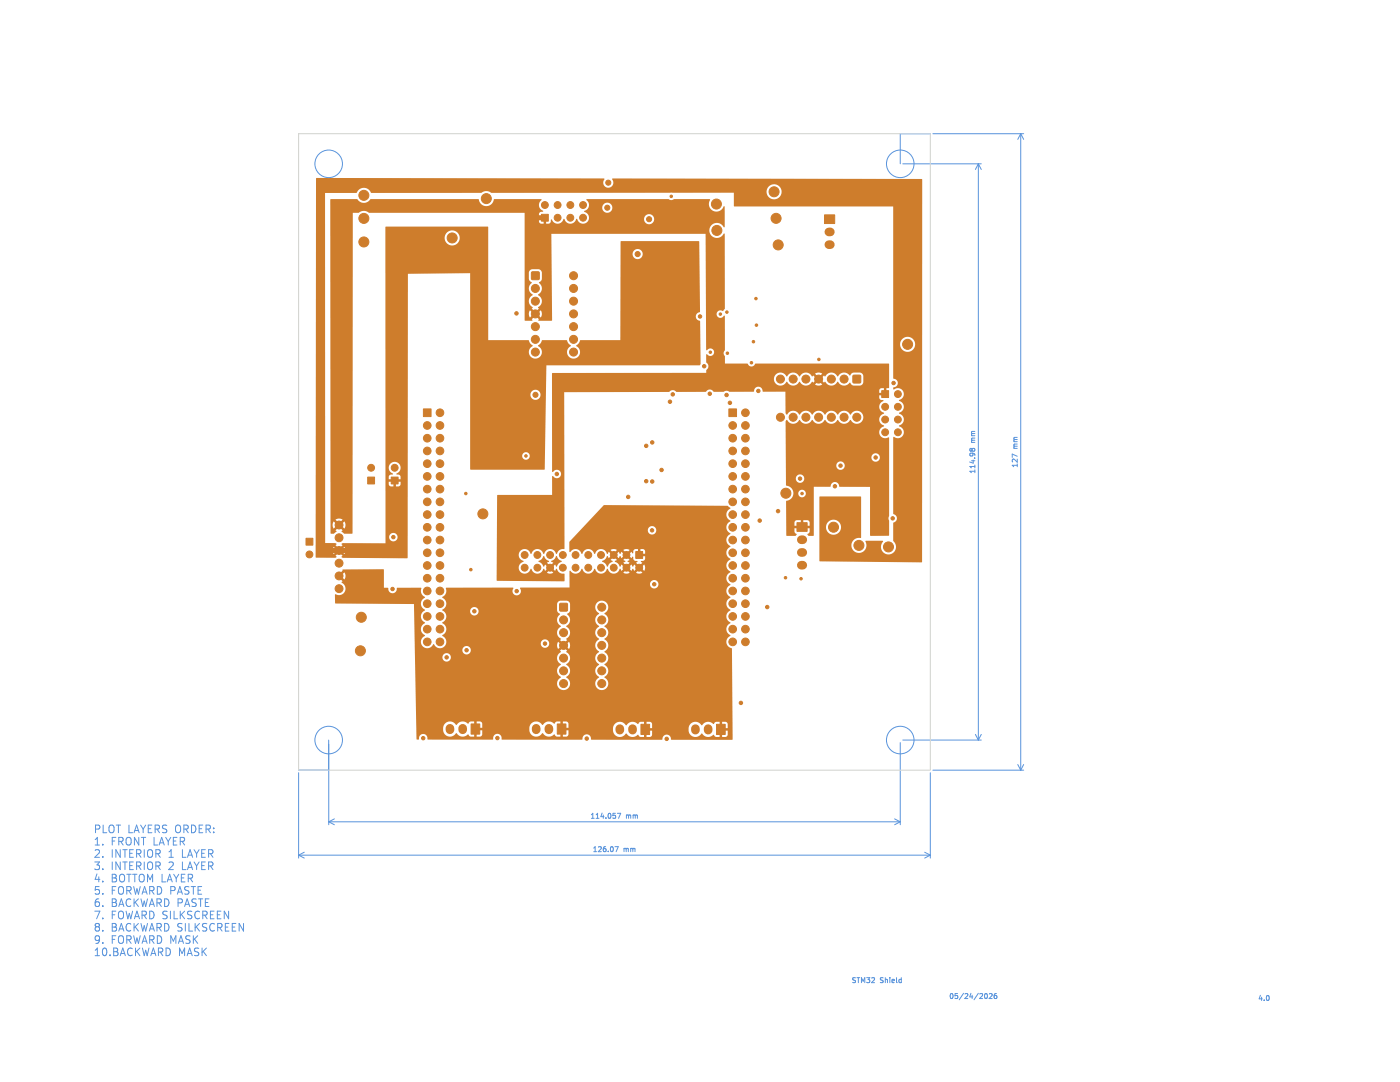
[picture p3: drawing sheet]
<svg xmlns="http://www.w3.org/2000/svg" width="279mm" height="216mm" viewBox="0 0 279 216" stroke-linecap="round" stroke-linejoin="round" font-family="sans-serif">
<defs><g id="words">
<g font-size="2.1" fill="#5994dc">
<text x="18.6" y="166.4">PLOT LAYERS ORDER:</text>
<text x="18.6" y="168.8">1.</text>
<text x="18.6" y="171.3">2.</text>
<text x="18.6" y="173.7">3.</text>
<text x="22.1" y="168.8">FRONT LAYER</text>
<text x="22.1" y="171.3">INTERIOR 1</text>
<text x="22.1" y="173.7">INTERIOR 2</text>
<text x="36.4" y="171.3">LAYER</text>
<text x="36.4" y="173.7">LAYER</text>
<text x="18.6" y="176.2">4.</text>
<text x="18.6" y="178.6">5.</text>
<text x="22.1" y="176.2">BOTTOM LAYER</text>
<text x="22.1" y="178.6">FORWARD PASTE</text>
<text x="18.6" y="181.1">6.</text>
<text x="18.6" y="183.5">7.</text>
<text x="18.6" y="186">8.</text>
<text x="22.1" y="181.1">BACKWARD PASTE</text>
<text x="22.1" y="183.5">FOWARD SILKSCREEN</text>
<text x="22.1" y="186">BACKWARD SILKSCREEN</text>
<text x="18.6" y="188.4">9.</text>
<text x="18.6" y="190.9">10.BACKWARD</text>
<text x="22.1" y="188.4">FORWARD MASK</text>
<text x="35.5" y="190.9">MASK</text>
</g>
<g font-size="1.4" fill="#5994dc">
<text x="194.8" y="88.4" transform="rotate(-90 194.8 88.4)">mm</text>
<text x="203.3" y="89.6" transform="rotate(-90 203.3 89.6)">mm</text>
<text x="194.8" y="94.6" transform="rotate(-90 194.8 94.6)">114.98</text>
<text x="203.3" y="93.4" transform="rotate(-90 203.3 93.4)">127</text>
<text x="117.7" y="163.6">114.057</text>
<text x="124.9" y="163.6">mm</text>
<text x="118.2" y="170.2">126.07</text>
<text x="124.4" y="170.2">mm</text>
<text x="169.9" y="196.2">STM32</text>
<text x="175.6" y="196.2">Shield</text>
<text x="189.3" y="199.4">05/24/2026</text>
<text x="251" y="199.8">4.0</text>
</g>
</g></defs>
<g fill="#ce7d2c" stroke="#ce7d2c" stroke-width=".2">
<path d="M108.1 42.8h1.3v1.3h-1.3z"/>
<path d="M159 104.3h2.1v1.7h-2.1z"/>
<path d="M127.9 144.5h1.7v2.1h-1.7z"/>
<path d="M111.2 144.5h1.7v2h-1.7z"/>
<path d="M164.5 42.9h2.1v1.7h-2.1z"/>
<path d="M111.7 120.4h1.5v1.5h-1.5z"/>
<path d="M176 78h1.3v1.3h-1.3z"/>
<path d="M106.1 54.3h1.5v1.4h-1.5z"/>
<path d="M73.4 95.2h1.4v1.4h-1.4z"/>
<path d="M78.1 95.2h1.3v1.4h-1.3z"/>
<path d="M170.3 74.9h1.4v1.5h-1.4z"/>
<path d="M143 144.5h1.7v2.1h-1.7z"/>
<path d="M61.1 107.4h1.3v1.4h-1.3z"/>
<path d="M84.5 81.6h1.5v1.5h-1.5z"/>
<path d="M145.5 81.6h1.5v1.5h-1.5z"/>
<path d="M94 144.5h1.7v2h-1.7z"/>
<path d="M126.9 110.1h1.3v1.3h-1.3z"/>
<circle cx="97.1" cy="39.6" r="1"/>
<circle cx="72.1" cy="123.2" r="1"/>
<circle cx="143.1" cy="46" r="1"/>
<circle cx="72.6" cy="43.6" r="1"/>
<circle cx="72.6" cy="48.3" r="1"/>
<circle cx="154.9" cy="43.6" r="1"/>
<circle cx="111.3" cy="43.4" r=".68"/>
<circle cx="113.8" cy="43.4" r=".68"/>
<circle cx="116.4" cy="43.4" r=".68"/>
<circle cx="108.7" cy="40.9" r=".68"/>
<circle cx="111.3" cy="40.9" r=".68"/>
<circle cx="113.8" cy="40.9" r=".68"/>
<circle cx="116.4" cy="40.9" r=".68"/>
<circle cx="181.1" cy="68.7" r="1"/>
<circle cx="155.3" cy="48.9" r="1"/>
<circle cx="112.5" cy="123.7" r=".8"/>
<circle cx="112.5" cy="126.2" r=".8"/>
<circle cx="112.5" cy="128.8" r=".8"/>
<circle cx="112.5" cy="131.3" r=".8"/>
<circle cx="112.5" cy="133.9" r=".8"/>
<circle cx="112.5" cy="136.4" r=".8"/>
<circle cx="120.1" cy="136.4" r=".8"/>
<circle cx="120.1" cy="133.9" r=".8"/>
<circle cx="120.1" cy="131.3" r=".8"/>
<circle cx="120.1" cy="128.8" r=".8"/>
<circle cx="120.1" cy="126.2" r=".8"/>
<circle cx="120.1" cy="123.7" r=".8"/>
<circle cx="120.1" cy="121.2" r=".8"/>
<circle cx="176.7" cy="81.2" r=".68"/>
<circle cx="176.7" cy="83.7" r=".68"/>
<circle cx="176.7" cy="86.3" r=".68"/>
<circle cx="179.2" cy="78.6" r=".68"/>
<circle cx="179.2" cy="81.2" r=".68"/>
<circle cx="179.2" cy="83.7" r=".68"/>
<circle cx="179.2" cy="86.3" r=".68"/>
<circle cx="72.6" cy="39" r="1"/>
<circle cx="67.7" cy="104.8" r=".79"/>
<circle cx="67.7" cy="107.3" r=".79"/>
<circle cx="67.7" cy="109.8" r=".79"/>
<circle cx="67.7" cy="112.4" r=".79"/>
<circle cx="67.7" cy="114.9" r=".79"/>
<circle cx="67.7" cy="117.5" r=".79"/>
<circle cx="166.3" cy="105.2" r="1"/>
<circle cx="171.4" cy="108.8" r="1"/>
<circle cx="106.8" cy="57.6" r=".8"/>
<circle cx="106.8" cy="60.1" r=".8"/>
<circle cx="106.8" cy="62.6" r=".8"/>
<circle cx="106.8" cy="65.2" r=".8"/>
<circle cx="106.8" cy="67.7" r=".8"/>
<circle cx="106.8" cy="70.3" r=".8"/>
<circle cx="114.5" cy="70.3" r=".8"/>
<circle cx="114.5" cy="67.7" r=".8"/>
<circle cx="114.5" cy="65.2" r=".8"/>
<circle cx="114.5" cy="62.6" r=".8"/>
<circle cx="114.5" cy="60.1" r=".8"/>
<circle cx="114.5" cy="57.6" r=".8"/>
<circle cx="114.5" cy="55" r=".8"/>
<circle cx="74.1" cy="93.3" r=".68"/>
<circle cx="154.5" cy="38.3" r="1"/>
<circle cx="78.8" cy="93.3" r=".68"/>
<circle cx="168.5" cy="75.6" r=".8"/>
<circle cx="165.9" cy="75.6" r=".8"/>
<circle cx="163.4" cy="75.6" r=".8"/>
<circle cx="160.8" cy="75.6" r=".8"/>
<circle cx="158.3" cy="75.6" r=".8"/>
<circle cx="155.8" cy="75.6" r=".8"/>
<circle cx="155.8" cy="83.3" r=".8"/>
<circle cx="158.3" cy="83.3" r=".8"/>
<circle cx="160.8" cy="83.3" r=".8"/>
<circle cx="163.4" cy="83.3" r=".8"/>
<circle cx="165.9" cy="83.3" r=".8"/>
<circle cx="168.5" cy="83.3" r=".8"/>
<circle cx="171" cy="83.3" r=".8"/>
<circle cx="71.9" cy="129.9" r="1"/>
<circle cx="96.4" cy="102.5" r="1"/>
<circle cx="156.8" cy="98.4" r="1"/>
<circle cx="61.8" cy="110.6" r=".68"/>
<circle cx="90.2" cy="47.5" r="1"/>
<circle cx="87.8" cy="82.4" r=".77"/>
<circle cx="85.3" cy="84.9" r=".77"/>
<circle cx="87.8" cy="84.9" r=".77"/>
<circle cx="85.3" cy="87.4" r=".77"/>
<circle cx="87.8" cy="87.4" r=".77"/>
<circle cx="85.3" cy="90" r=".77"/>
<circle cx="87.8" cy="90" r=".77"/>
<circle cx="85.3" cy="92.5" r=".77"/>
<circle cx="87.8" cy="92.5" r=".77"/>
<circle cx="85.3" cy="95.1" r=".77"/>
<circle cx="87.8" cy="95.1" r=".77"/>
<circle cx="85.3" cy="97.6" r=".77"/>
<circle cx="87.8" cy="97.6" r=".77"/>
<circle cx="85.3" cy="100.1" r=".77"/>
<circle cx="87.8" cy="100.1" r=".77"/>
<circle cx="85.3" cy="102.7" r=".77"/>
<circle cx="87.8" cy="102.7" r=".77"/>
<circle cx="85.3" cy="105.2" r=".77"/>
<circle cx="87.8" cy="105.2" r=".77"/>
<circle cx="85.3" cy="107.8" r=".77"/>
<circle cx="87.8" cy="107.8" r=".77"/>
<circle cx="85.3" cy="110.3" r=".77"/>
<circle cx="87.8" cy="110.3" r=".77"/>
<circle cx="85.3" cy="112.8" r=".77"/>
<circle cx="87.8" cy="112.8" r=".77"/>
<circle cx="85.3" cy="115.4" r=".77"/>
<circle cx="87.8" cy="115.4" r=".77"/>
<circle cx="85.3" cy="117.9" r=".77"/>
<circle cx="87.8" cy="117.9" r=".77"/>
<circle cx="85.3" cy="120.5" r=".77"/>
<circle cx="87.8" cy="120.5" r=".77"/>
<circle cx="85.3" cy="123" r=".77"/>
<circle cx="87.8" cy="123" r=".77"/>
<circle cx="85.3" cy="125.5" r=".77"/>
<circle cx="87.8" cy="125.5" r=".77"/>
<circle cx="85.3" cy="128.1" r=".77"/>
<circle cx="87.8" cy="128.1" r=".77"/>
<circle cx="148.8" cy="82.4" r=".77"/>
<circle cx="146.2" cy="84.9" r=".77"/>
<circle cx="148.8" cy="84.9" r=".77"/>
<circle cx="146.2" cy="87.4" r=".77"/>
<circle cx="148.8" cy="87.4" r=".77"/>
<circle cx="146.2" cy="90" r=".77"/>
<circle cx="148.8" cy="90" r=".77"/>
<circle cx="146.2" cy="92.5" r=".77"/>
<circle cx="148.8" cy="92.5" r=".77"/>
<circle cx="146.2" cy="95.1" r=".77"/>
<circle cx="148.8" cy="95.1" r=".77"/>
<circle cx="146.2" cy="97.6" r=".77"/>
<circle cx="148.8" cy="97.6" r=".77"/>
<circle cx="146.2" cy="100.1" r=".77"/>
<circle cx="148.8" cy="100.1" r=".77"/>
<circle cx="146.2" cy="102.7" r=".77"/>
<circle cx="148.8" cy="102.7" r=".77"/>
<circle cx="146.2" cy="105.2" r=".77"/>
<circle cx="148.8" cy="105.2" r=".77"/>
<circle cx="146.2" cy="107.8" r=".77"/>
<circle cx="148.8" cy="107.8" r=".77"/>
<circle cx="146.2" cy="110.3" r=".77"/>
<circle cx="148.8" cy="110.3" r=".77"/>
<circle cx="146.2" cy="112.8" r=".77"/>
<circle cx="148.8" cy="112.8" r=".77"/>
<circle cx="146.2" cy="115.4" r=".77"/>
<circle cx="148.8" cy="115.4" r=".77"/>
<circle cx="146.2" cy="117.9" r=".77"/>
<circle cx="148.8" cy="117.9" r=".77"/>
<circle cx="146.2" cy="120.5" r=".77"/>
<circle cx="148.8" cy="120.5" r=".77"/>
<circle cx="146.2" cy="123" r=".77"/>
<circle cx="148.8" cy="123" r=".77"/>
<circle cx="146.2" cy="125.5" r=".77"/>
<circle cx="148.8" cy="125.5" r=".77"/>
<circle cx="146.2" cy="128.1" r=".77"/>
<circle cx="148.8" cy="128.1" r=".77"/>
<circle cx="177.3" cy="109.1" r="1"/>
<circle cx="143" cy="40.7" r="1"/>
<circle cx="127.6" cy="113.3" r=".68"/>
<circle cx="125" cy="110.7" r=".68"/>
<circle cx="125" cy="113.3" r=".68"/>
<circle cx="122.5" cy="110.7" r=".68"/>
<circle cx="122.5" cy="113.3" r=".68"/>
<circle cx="119.9" cy="110.7" r=".68"/>
<circle cx="119.9" cy="113.3" r=".68"/>
<circle cx="117.4" cy="110.7" r=".68"/>
<circle cx="117.4" cy="113.3" r=".68"/>
<circle cx="114.9" cy="110.7" r=".68"/>
<circle cx="114.9" cy="113.3" r=".68"/>
<circle cx="112.3" cy="110.7" r=".68"/>
<circle cx="112.3" cy="113.3" r=".68"/>
<circle cx="109.8" cy="110.7" r=".68"/>
<circle cx="109.8" cy="113.3" r=".68"/>
<circle cx="107.2" cy="110.7" r=".68"/>
<circle cx="107.2" cy="113.3" r=".68"/>
<circle cx="104.7" cy="110.7" r=".68"/>
<circle cx="104.7" cy="113.3" r=".68"/>
<circle cx="145.1" cy="62.3" r=".25"/>
<circle cx="150.9" cy="59.6" r=".25"/>
<circle cx="111.1" cy="94.6" r=".34"/>
<circle cx="151.3" cy="78" r=".34"/>
<circle cx="145" cy="78.8" r=".34"/>
<circle cx="129.5" cy="43.7" r=".51"/>
<circle cx="178.3" cy="76.4" r=".34"/>
<circle cx="93" cy="98.5" r=".25"/>
<circle cx="174.8" cy="91.3" r=".34"/>
<circle cx="139.7" cy="63.1" r=".34"/>
<circle cx="103.1" cy="62.5" r=".34"/>
<circle cx="141.8" cy="70.3" r=".25"/>
<circle cx="160.1" cy="98.5" r=".25"/>
<circle cx="121.4" cy="36.5" r=".51"/>
<circle cx="121.2" cy="41.5" r=".51"/>
<circle cx="166.6" cy="97" r=".34"/>
<circle cx="141.7" cy="78.6" r=".34"/>
<circle cx="167.7" cy="92.9" r=".34"/>
<circle cx="105" cy="91" r=".25"/>
<circle cx="78.5" cy="107.2" r=".34"/>
<circle cx="178.2" cy="103.4" r=".34"/>
<circle cx="145.2" cy="70.5" r=".25"/>
<circle cx="163.4" cy="71.7" r=".25"/>
<circle cx="150.4" cy="68.2" r=".25"/>
<circle cx="127.3" cy="50.7" r=".51"/>
<circle cx="101.5" cy="123.6" r=".34"/>
<circle cx="118" cy="107.3" r=".34"/>
<circle cx="97.5" cy="130.9" r=".34"/>
<circle cx="127.6" cy="101.6" r=".34"/>
<circle cx="141.8" cy="65.7" r=".34"/>
<circle cx="141.7" cy="73.8" r=".34"/>
<circle cx="109.4" cy="99.6" r=".34"/>
<circle cx="99.9" cy="104.2" r=".25"/>
<circle cx="84.1" cy="41.8" r=".34"/>
<circle cx="143.2" cy="59.2" r=".34"/>
<circle cx="179.3" cy="99.8" r=".34"/>
<circle cx="100.7" cy="89.5" r=".34"/>
<circle cx="135.9" cy="49.3" r=".51"/>
<circle cx="127.4" cy="53.1" r=".51"/>
<circle cx="164.3" cy="101.1" r=".29"/>
<circle cx="83.3" cy="53.3" r=".34"/>
<circle cx="108" cy="92.6" r=".25"/>
<circle cx="93.1" cy="129.7" r=".34"/>
<circle cx="134" cy="39.2" r=".25"/>
<circle cx="156.8" cy="115.3" r=".25"/>
<circle cx="151" cy="64.9" r=".25"/>
<circle cx="99.3" cy="147.3" r=".34"/>
<circle cx="84.5" cy="147.3" r=".34"/>
<circle cx="125.4" cy="99.2" r=".34"/>
<circle cx="94.7" cy="122" r=".34"/>
<circle cx="94" cy="113.7" r=".25"/>
<circle cx="103.1" cy="118" r=".34"/>
<circle cx="108.8" cy="128.4" r=".34"/>
<circle cx="130.6" cy="116.6" r=".34"/>
<circle cx="130.1" cy="105.8" r=".34"/>
<circle cx="89.1" cy="131.2" r=".34"/>
<circle cx="78.3" cy="117.5" r=".34"/>
<circle cx="117.1" cy="147.4" r=".34"/>
<circle cx="147.9" cy="140.3" r=".34"/>
<circle cx="133.1" cy="147.4" r=".34"/>
<circle cx="153.1" cy="121.1" r=".34"/>
<circle cx="150" cy="72.4" r=".25"/>
<circle cx="159.9" cy="115.5" r=".25"/>
<circle cx="155.3" cy="102" r=".34"/>
<circle cx="143.8" cy="62.7" r=".25"/>
<circle cx="140.5" cy="73.1" r=".34"/>
<circle cx="145.7" cy="80.4" r=".34"/>
<circle cx="132" cy="93.8" r=".34"/>
<circle cx="134.3" cy="78.7" r=".34"/>
<circle cx="129" cy="96" r=".34"/>
<circle cx="129" cy="89" r=".34"/>
<circle cx="106.9" cy="78.8" r=".51"/>
<circle cx="130.2" cy="88.3" r=".34"/>
<circle cx="130.2" cy="96.1" r=".34"/>
<circle cx="159.7" cy="95.5" r=".34"/>
<circle cx="151.6" cy="103.9" r=".34"/>
<circle cx="133.7" cy="80.2" r=".34"/>
</g>
<g fill="none" stroke="#ce7d2c" stroke-width="1.7">
<path d="M165.4 46.3h.3M165.4 48.8h.3M159.9 107.7h.3M159.9 110.2h.3M159.9 112.8h.3M89.8 145.3v.3M92.3 145.3v.3M107 145.3v.3M109.5 145.3v.3M123.7 145.4v.3M126.2 145.4v.3M138.8 145.4v.3"/>
<path d="M141.3 145.4v.3"/>
</g>
<path d="M106.1 43.4h2.6M70.6 109.8l-5.2 .1M70.6 109.8l.1 .1" fill="none" stroke="#ce7d2c" stroke-width="1"/>
<g fill="#ce7d2c">
<path d="M63.1 35.6h57.4l.1 .2a1.01 1.01 0 0 0 .1 1.4 1.01 1.01 0 0 0 1.4 0 1.01 1.01 0 0 0 .1-1.4l.1-.2 61.7 .2v76.4l-20.4-.2-.1-6.9h1.3v.2a1.51 1.51 0 0 0 2.3 1.2 1.51 1.51 0 0 0 0-2.6 1.51 1.51 0 0 0-2.3 1.2h-1.3l.1-6h8.2v8.2a1.52 1.52 0 0 0-1.9 1.6 1.52 1.52 0 0 0 2 1.4 1.52 1.52 0 0 0 .8-2.3l.1-.1 3.4 .1a1.54 1.54 0 0 0 0 2.2 1.54 1.54 0 0 0 2.2-.1 1.54 1.54 0 0 0-.1-2.2v-3.6a.93 .93 0 0 0 .7-.9 .93 .93 0 0 0-.7-.9v-15.2l.1-.1a1.23 1.23 0 0 0 1.9-.5 1.23 1.23 0 0 0-.9-1.7 1.32 1.32 0 0 0 .7-2.1l-.7-.4a1.31 1.31 0 0 0 .7-2.1l-.7-.5a1.32 1.32 0 0 0 .7-2 1.56 1.56 0 0 0-1.8-.2v-.4a.91 .91 0 0 0 .9-.9 .91 .91 0 0 0-.9-.9v-6.9h1.3v.2a1.51 1.51 0 0 0 2.3 1.2 1.51 1.51 0 0 0 0-2.6 1.51 1.51 0 0 0-2.3 1.2h-1.3v-27.4h-31.7l-.1-.1v-2.6h-48.4l-.8-.3h55.7a1.5 1.5 0 0 0 2.1 1.5 1.5 1.5 0 0 0 .4-2.6 1.5 1.5 0 0 0-2.5 .8v.3l-56.1-.1-.9 .4h-21.9a1.59 1.59 0 0 0-1.5-1 1.59 1.59 0 0 0-1.5 1h-6.2v69.9h2l.3 .2-.3 .2 .6 .5-.3 .4-.6-.5a1.28 1.28 0 0 0 0 1.4l.6-.6 .3 .4-.6 .5 .3 .2-.3 .2h-3.8l-.1-.1z"/>
<path d="M76.9 45.3l20.5-.1v22.7h8l.5 .7 .4 .4a1.34 1.34 0 0 0-.5 2 1.34 1.34 0 0 0 2.1 0 1.34 1.34 0 0 0-.5-2l.4-.4 .4-.7h4.9l.8 1.2a1.31 1.31 0 0 0-.5 2 1.31 1.31 0 0 0 2.1-.1 1.31 1.31 0 0 0-.5-2l.9-1.1h7.9v-17.3h2.4a1.01 1.01 0 0 0 1.4 1 1.01 1.01 0 0 0 .3-1.6 1.01 1.01 0 0 0-1.6 .4l-.1 .2h-2.4l.1-2.4 15.6-.1 .2 14.2a.87 .87 0 0 0-.8 .8 .87 .87 0 0 0 .7 .9l.2 8.6-.2 .3h-30.6l-.3 20.8h-14.9v-2.8h10.4v.2a.76 .76 0 0 0 1.2 .5 .76 .76 0 0 0 0-1.3 .76 .76 0 0 0-1.2 .6h-10.4v-12.2h12.1v.2a1.01 1.01 0 0 0 1.5 .7 1.01 1.01 0 0 0 0-1.7 1.01 1.01 0 0 0-1.5 .8h-12.1v-24.2l-12.4 .1v56.7l-.2 .1-12.8-.1-.2-.2 .2-.2-.6-.5 .4-.4 .6 .5a1.28 1.28 0 0 0-.1-1.4l-.5 .6-.4-.4 .6-.5-.2-.2 .2-.2h8.5v-1.3h.8v.2a.85 .85 0 0 0 1.3 .6 .85 .85 0 0 0 0-1.4 .85 .85 0 0 0-1.3 .6h-.8v-13.9h.7v.2a1.51 1.51 0 0 0 .8 1.2v.1a.61 .61 0 0 0-.8 .4v.5h.7v.5h-.7l.1 .8 .8 .2v-.8h.5v.8h.5l.4-.3 .1-.7h-.8v-.5h.8l-.1-.5a.83 .83 0 0 0-.8-.5v-.1a1.19 1.19 0 0 0 .4-2.1 1.19 1.19 0 0 0-1.9 .8h-.7v-45.8h11.8v.2a1.51 1.51 0 0 0 2.3 1.2 1.51 1.51 0 0 0 0-2.6 1.51 1.51 0 0 0-2.3 1.2h-11.8z"/>
<path d="M68.4 113.7l8.2-.1v3.7l.9 .1a.88 .88 0 0 0 .9 1 .88 .88 0 0 0 .8-1.1h4.8a1.6 1.6 0 0 0 .8 1.9 1.39 1.39 0 0 0-.8 1.3 1.39 1.39 0 0 0 .8 1.2 1.39 1.39 0 0 0-.8 1.3 1.39 1.39 0 0 0 .8 1.3 1.39 1.39 0 0 0-.8 1.2 1.39 1.39 0 0 0 .8 1.3 1.32 1.32 0 0 0-.4 2.2 1.32 1.32 0 0 0 2.1-.5 1.32 1.32 0 0 0 1.4 .8 1.32 1.32 0 0 0 1.1-1h18.9v.2a.85 .85 0 0 0 1.3 .6 .85 .85 0 0 0 0-1.4 .85 .85 0 0 0-1.3 .6h-18.9l.1-.1a1.48 1.48 0 0 0-.9-1.4 1.39 1.39 0 0 0 .9-1.3 1.39 1.39 0 0 0-.9-1.2 1.33 1.33 0 0 0 .9-1.2 1.33 1.33 0 0 0-.7-1.2h5.4v.2a.85 .85 0 0 0 1.3 .6 .85 .85 0 0 0 0-1.4 .85 .85 0 0 0-1.3 .6h-5.4l-.2-.2 .7-.6 .2-.5h22.1v1.3l.6 .7a1.4 1.4 0 0 0 .1 2.4 1.42 1.42 0 0 0-.7 1.2 1.42 1.42 0 0 0 .8 1.3l-.3 .2 .7 .7-.3 .3-.7-.6a1.29 1.29 0 0 0 0 1.4l.7-.7 .3 .4-.7 .7 .2 .2a1.38 1.38 0 0 0-.7 1.3 1.38 1.38 0 0 0 .7 1.2 1.42 1.42 0 0 0-.7 1.3 1.42 1.42 0 0 0 .7 1.2 1.34 1.34 0 0 0-.5 2.1 1.34 1.34 0 0 0 2.2 0 1.34 1.34 0 0 0-.6-2.1 1.42 1.42 0 0 0 .8-1.2 1.42 1.42 0 0 0-.8-1.3 1.42 1.42 0 0 0 .8-1.3 1.42 1.42 0 0 0-.8-1.3l.2-.1-.7-.7 .4-.4 .7 .7a1.29 1.29 0 0 0 0-1.4l-.7 .6-.4-.3 .7-.7-.2-.3a1.39 1.39 0 0 0 .8-1.2 1.39 1.39 0 0 0-.8-1.2 1.44 1.44 0 0 0 .2-2.5l.5-.5 .1-.9h5l.2 .7 .6 .6a1.42 1.42 0 0 0-.8 1.3 1.42 1.42 0 0 0 .8 1.3 1.42 1.42 0 0 0-.8 1.2 1.42 1.42 0 0 0 .8 1.3 1.42 1.42 0 0 0-.8 1.3 1.42 1.42 0 0 0 .8 1.3 1.42 1.42 0 0 0-.8 1.2 1.42 1.42 0 0 0 .8 1.3 1.42 1.42 0 0 0-.8 1.3 1.42 1.42 0 0 0 .8 1.2 1.34 1.34 0 0 0-.5 2.1 1.34 1.34 0 0 0 2.1 0 1.34 1.34 0 0 0-.6-2.1 1.42 1.42 0 0 0 .8-1.2 1.42 1.42 0 0 0-.8-1.3 1.42 1.42 0 0 0 .8-1.3 1.42 1.42 0 0 0-.8-1.3 1.43 1.43 0 0 0 0-2.5 1.43 1.43 0 0 0 0-2.5 1.43 1.43 0 0 0 0-2.6 1.32 1.32 0 0 0 .3-2.3 1.32 1.32 0 0 0-2.1 1h-5v-.5a.74 .74 0 0 0-.7-.7h-1.5l-.3 .2-.1 .5h-22.1v-.2a1.6 1.6 0 0 0-.9-1.2l.1-.1a1.42 1.42 0 0 0 .7-1.8l13.3-.1 .2 .2a.88 .88 0 0 0 .1 1.2 .88 .88 0 0 0 1.2-.1 .88 .88 0 0 0 0-1.2l9.9-.1v-.7h16v.2a.85 .85 0 0 0 1.3 .6 .85 .85 0 0 0 0-1.4 .85 .85 0 0 0-1.3 .6h-16v-2.6a1.29 1.29 0 0 0 1.3 .6 1.29 1.29 0 0 0 1-.9l.1-.1a1.31 1.31 0 0 0 2.2 .6l.4-.6a1.31 1.31 0 0 0 2.1 .6l.4-.6a1.31 1.31 0 0 0 2.2 .6l.3-.6h.2l.1 .4 .5-.5 .4 .4-.5 .5a1.18 1.18 0 0 0 1.3 0l-.5-.5 .3-.4 .5 .5 .2-.4h.2l.2 .4 .5-.5 .3 .4-.5 .5a1.18 1.18 0 0 0 1.3 0l-.5-.5 .4-.4 .5 .5a1.18 1.18 0 0 0 0-1.3l-.5 .5-.4-.3 .5-.5-.3-.2v-.2a.61 .61 0 0 0 .8-.4v-.5h-.7v-.5h.7l-.1-.8-.8-.1v.7h-.5v-.7h-.5a.62 .62 0 0 0-.4 .8h-.2l-.2-.3-.5 .5-.3-.4 .5-.5a1.18 1.18 0 0 0-1.3 0l.5 .5-.4 .4-.5-.5-.2 .4h-.2l-.1-.4-.5 .5-.4-.4 .5-.5a1.18 1.18 0 0 0-1.3 0l.5 .5-.3 .4-.5-.5-.3 .4a1.33 1.33 0 0 0-1.9-.7l-.6 .7a1.31 1.31 0 0 0-2.1-.7l-.5 .7a1.29 1.29 0 0 0-1.1-.9 1.29 1.29 0 0 0-1.3 .6l-.1-2.1 2.3-2.4h13.4v.2a.85 .85 0 0 0 1.3 .6 .85 .85 0 0 0 0-1.4 .85 .85 0 0 0-1.3 .6h-13.4l4.6-4.9 24.7 .1 .6 .5a1.39 1.39 0 0 0-.8 1.3 1.39 1.39 0 0 0 .8 1.3 1.39 1.39 0 0 0-.8 1.2 1.39 1.39 0 0 0 .8 1.3 1.39 1.39 0 0 0-.8 1.3 1.39 1.39 0 0 0 .8 1.2 1.39 1.39 0 0 0-.8 1.3 1.39 1.39 0 0 0 .8 1.3 1.39 1.39 0 0 0-.8 1.2 1.39 1.39 0 0 0 .8 1.3 1.39 1.39 0 0 0-.8 1.3 1.39 1.39 0 0 0 .8 1.3 1.39 1.39 0 0 0-.8 1.2 1.39 1.39 0 0 0 .8 1.3 1.39 1.39 0 0 0-.8 1.3 1.39 1.39 0 0 0 .8 1.2 1.39 1.39 0 0 0-.8 1.3 1.39 1.39 0 0 0 .8 1.3 1.39 1.39 0 0 0-.8 1.2 1.39 1.39 0 0 0 .8 1.3 1.39 1.39 0 0 0-.8 1.4 1.39 1.39 0 0 0 1.1 1.2l.1 18.2h-12.2a.91 .91 0 0 0-1-1 .91 .91 0 0 0-.9 1l-14.2-.1a.88 .88 0 0 0-.9-1 .88 .88 0 0 0-.8 1.1h-16.1a.91 .91 0 0 0-.8-1.2 .91 .91 0 0 0-.9 1.2h-13.1a.91 .91 0 0 0-.8-1.2 .91 .91 0 0 0-.9 1.2l-.5-.1v-2.3h5.3v.5a1.43 1.43 0 0 0 1.2 1.3 1.43 1.43 0 0 0 1.5-.7 1.51 1.51 0 0 0 2.4 .2l.3 .4 .8 .1v-1.1h.5v1.1l.9-.1 .2-.3v-.9h-.9v-.5h10.3v.6a1.43 1.43 0 0 0 1.2 1.2 1.43 1.43 0 0 0 1.5-.7 1.51 1.51 0 0 0 2.4 .2l.3 .4 .8 .1v-1.1h.5v1.1l.9-.1 .2-.3v-.9h-.9l.1-.4h9.7v.5a1.43 1.43 0 0 0 1.2 1.2 1.43 1.43 0 0 0 1.5-.6 1.51 1.51 0 0 0 2.4 .2l.3 .4 .8 .1v-1.1h.5v1.1l.9-.1 .2-.3v-.9h-.9v-.5h8.2a1.49 1.49 0 0 0 .7 1.6l.3 .1a1.58 1.58 0 0 0 1.7-.6 1.51 1.51 0 0 0 2.3 .2l.4 .4 .8 .1v-1.1h.5v1.1l.9-.1 .2-.4v-.8h-.9v-.5h.9v-.9l-.1-.2-1-.2v1.1h-.5v-1.1l-.8 .1-.3 .4a1.61 1.61 0 0 0-2.5 .2 1.4 1.4 0 0 0-1.5-.6 1.4 1.4 0 0 0-1.1 1.2h-7.3v-.9l-.4-.4h-.7v1.1h-.5v-1.1l-.8 .1-.4 .4a1.53 1.53 0 0 0-2.4 .2 1.4 1.4 0 0 0-1.5-.6 1.4 1.4 0 0 0-1.1 1.2h-9.7l.8-.1v-.8l-.2-.4h-.9v1h-.5v-1h-.8l-.3 .4a1.61 1.61 0 0 0-2.5 .3 1.4 1.4 0 0 0-1.5-.7 1.4 1.4 0 0 0-1.1 1.2h-9.4v-.9l-.3-.3h-.8v1h-.5v-1h-.8l-.4 .4a1.53 1.53 0 0 0-2.4 .3 1.4 1.4 0 0 0-1.5-.7 1.4 1.4 0 0 0-1.1 1.2h-5.3l-.3-14.1h5.5v.2a.85 .85 0 0 0 1.3 .6 .85 .85 0 0 0 0-1.4 .85 .85 0 0 0-1.3 .6h-5.5v-1.4h9.5v.1a.85 .85 0 0 0 1.3 .7 .85 .85 0 0 0 0-1.5 .85 .85 0 0 0-1.3 .7h-9.5l-.2-9.2-15.6-.1-.1-.1-.1-1.6 .2-.1a1.33 1.33 0 0 0 1.8-.6 1.33 1.33 0 0 0-.6-1.8l.2-.2-.6-.6 .4-.3 .6 .5a1.28 1.28 0 0 0-.1-1.4l-.5 .6-.4-.4 .6-.6z"/>
<path d="M122.6 111.2l.4-.3 .5 .5 .2-.5 .3 .5 .5-.5 .4 .3-.5 .5 .4 .2v.2l-.4 .2 .5 .5-.4 .3-.5-.5-.2 .4h-.2a1.52 1.52 0 0 0-.9-1l.4-.3z"/>
<path d="M125.5 110.9l.5 .5 .3-.3a.78 .78 0 0 0 .9 .9l-.3 .3 .5 .5-.3 .3-.5-.5-.2 .4h-.2l-.2-.4-.5 .5-.3-.3 .5-.5-.5-.3 .5-.3-.5-.5z"/>
<path d="M121.1 111h.2l.2 .4 .5-.5 .3 .3-.5 .5 .5 .4-.7 .4-.3 .5h-.2a1.52 1.52 0 0 0-.9-1v-.1a1.28 1.28 0 0 0 .9-.9z"/>
<path d="M65.9 39.8l5.4-.1a1.57 1.57 0 0 0 2.7 0h21.5a1.57 1.57 0 0 0 1.6 1.4 1.57 1.57 0 0 0 1.5-1.4l9.5 .1a1.35 1.35 0 0 0 .3 2.3v.1a.61 .61 0 0 0-.8 .5v.5h.7v.5h-.7l.1 .8 .8 .1v-.7h.5v.7h.5a.62 .62 0 0 0 .4-.8h.2a1.29 1.29 0 0 0 1.2 .8 1.29 1.29 0 0 0 1.2-.9 1.31 1.31 0 0 0 2.2 .5l.4-.5a1.31 1.31 0 0 0 2.2 .5l.2-.6h11v.2a1.01 1.01 0 0 0 1.6 .8 1.01 1.01 0 0 0 0-1.7 1.01 1.01 0 0 0-1.6 .7l-11-.1a1.38 1.38 0 0 0-.9-1.3l.5-.4 .4-.4h2.7v.1a1.01 1.01 0 0 0 1.5 .8 1.01 1.01 0 0 0 0-1.7 1.01 1.01 0 0 0-1.5 .8l-2.7-.1a1.42 1.42 0 0 0-.5-1.5l16.4-.1a.9 .9 0 0 0 1.1 0h7.1l.1 .2a1.54 1.54 0 0 0 .7 2.2 1.54 1.54 0 0 0 2.1-1l.1 .2v3.9l-.2 .1a1.51 1.51 0 0 0-2.3-.5 1.51 1.51 0 0 0 .1 2.4 1.51 1.51 0 0 0 2.3-.6l.1 .1 .1 14.9-.4 .5a.78 .78 0 0 0-1.1 0 .78 .78 0 0 0 .1 1.1 .78 .78 0 0 0 1.1-.2l.3 .1-.1 6.8a.81 .81 0 0 0 .1 1.2v1.4l4.5 .1a.83 .83 0 0 0 .8 .5 .83 .83 0 0 0 .8-.6h26.5l.1 .2v4.6l-.5 .1v.8h-.5v-.8l-.8 .2-.1 .8h.7v.5h-.7v.5a.62 .62 0 0 0 .8 .4v.2a1.29 1.29 0 0 0-.8 1.2 1.29 1.29 0 0 0 .9 1.2 1.31 1.31 0 0 0-.5 2.2l.5 .4a1.24 1.24 0 0 0-.8 1.7 1.24 1.24 0 0 0 1.8 .6v15.6l-.1 .6 .1 .4v3h-3.8v-9.7l-6-.1a1.02 1.02 0 0 0-1.5-.7l-.4 .7h-3.3l-.1 9.8h-.9l-.3-.2 .5-.6v-.7h-1.1v-.5h1.1l-.1-.8-.4-.3h-.8v.9h-.5v-.9l-1 .1-.2 .3v.7h1v.5h-1v.7l.4 .6-.3 .2h-1.8l.1-7a1.51 1.51 0 0 0 1.3-1.5h1v.2a.76 .76 0 0 0 1.2 .5 .76 .76 0 0 0 0-1.3 .76 .76 0 0 0-1.2 .6h-1v-.1a1.85 1.85 0 0 0-1.4-1.5v-1.4h1.9v.2a.85 .85 0 0 0 1.3 .6 .85 .85 0 0 0 0-1.4 .85 .85 0 0 0-1.3 .6h-1.9l-.1-2.6h10.1v.2a.85 .85 0 0 0 1.3 .6 .85 .85 0 0 0 0-1.4 .85 .85 0 0 0-1.3 .6h-10.1v-1.6h17.1v.2a.85 .85 0 0 0 1.3 .6 .85 .85 0 0 0 0-1.4 .85 .85 0 0 0-1.3 .6h-17.1v-7.1l.3-.3a1.37 1.37 0 0 0 1.2 .8 1.37 1.37 0 0 0 1.3-.8 1.43 1.43 0 0 0 2.5 0 1.43 1.43 0 0 0 2.5 0 1.43 1.43 0 0 0 2.6 0 1.43 1.43 0 0 0 2.5 0 1.34 1.34 0 0 0 2.1 .5 1.34 1.34 0 0 0 0-2.1 1.34 1.34 0 0 0-2.1 .5 1.42 1.42 0 0 0-1.3-.7 1.42 1.42 0 0 0-1.2 .7 1.42 1.42 0 0 0-1.3-.7 1.42 1.42 0 0 0-1.3 .7 1.42 1.42 0 0 0-1.2-.7 1.42 1.42 0 0 0-1.3 .7 1.42 1.42 0 0 0-1.3-.7 1.42 1.42 0 0 0-1.2 .7 1.44 1.44 0 0 0-2.6 0l-.2-.3-.1-4.2-4.5-.1a.9 .9 0 0 0-.9-.9 .9 .9 0 0 0-.9 1h-4.9a.92 .92 0 0 0-1.1 0h-2a.92 .92 0 0 0-1.6 0h-5.8a.93 .93 0 0 0-1.5 0l-20.9 .1v31.3a1.37 1.37 0 0 0-1.5 .9 1.31 1.31 0 0 0-2.1-.7l-.5 .7a1.27 1.27 0 0 0-1.3-.9 1.27 1.27 0 0 0-1.2 .9 1.31 1.31 0 0 0-2.1-.7 1.26 1.26 0 0 0 .6 2.2 1.29 1.29 0 0 0-.9 1.1 1.29 1.29 0 0 0 .6 1.3 1.33 1.33 0 0 0 1.8-.9 1.31 1.31 0 0 0 2.1 .6l.3-.6h.2l.2 .4 .5-.5 .3 .4-.5 .5a1.18 1.18 0 0 0 1.3 0l-.5-.5 .4-.4 .5 .5 .2-.4h.2a1.33 1.33 0 0 0 1.5 1v1.4l-.2 .1-13.3-.1-.1-.1 .1-17h11v-3.7l.1-.1a.88 .88 0 0 0 1.4 .2 .88 .88 0 0 0-.1-1.4 .88 .88 0 0 0-1.3 .4l-.1-.1v-18.6h44.3v.2a1.35 1.35 0 0 0 1.1 1.2 1.35 1.35 0 0 0 1.4-.7 1.42 1.42 0 0 0 1.3 .7 1.42 1.42 0 0 0 1.3-.7 1.43 1.43 0 0 0 1.2 .7 1.43 1.43 0 0 0 1.3-.7l.2 .2 .7-.7 .3 .3-.6 .8a1.29 1.29 0 0 0 1.4-.1l-.7-.7 .4-.3 .7 .7 .2-.2a1.38 1.38 0 0 0 1.3 .7 1.38 1.38 0 0 0 1.2-.7 1.44 1.44 0 0 0 2.4 .1l.4 .5 .3 .1h1.6l.4-.6v-1.4a.76 .76 0 0 0-.7-.6l-1.3 .1-.7 .5a1.39 1.39 0 0 0-2.4 .2 1.42 1.42 0 0 0-1.3-.8 1.42 1.42 0 0 0-1.3 .8l-.1-.2-.7 .7-.4-.4 .7-.7a1.29 1.29 0 0 0-1.5 .1l.7 .6-.3 .4-.7-.7-.3 .2a1.38 1.38 0 0 0-1.2-.8 1.38 1.38 0 0 0-1.2 .8 1.42 1.42 0 0 0-1.3-.8 1.42 1.42 0 0 0-1.3 .8 1.35 1.35 0 0 0-1.4-.7 1.35 1.35 0 0 0-1.1 1.1h-44.3v-1l.1-.1h30.6l.1-.6a.92 .92 0 0 0-.1-1.5v-1.5l.2-.1a.79 .79 0 0 0 1.2 .1 .79 .79 0 0 0-.1-1.2 .79 .79 0 0 0-1.2 .3l-.1-.1-.1-23.1h-30.8l.2 17.2-.1 .1h-2.6l-.1-.1 .2-.2-.7-.7 .3-.3 .7 .7a1.29 1.29 0 0 0 0-1.5l-.7 .7-.3-.4 .7-.6-.2-.3a1.38 1.38 0 0 0 .7-1.2 1.38 1.38 0 0 0-.7-1.3 1.44 1.44 0 0 0 .1-2.4l.5-.4 .1-.3v-1.6l-.6-.4h-1.3l-.4 .2-.3 .5 .1 1.3 .5 .7a1.44 1.44 0 0 0 .2 2.4 1.42 1.42 0 0 0-.8 1.3 1.42 1.42 0 0 0 .8 1.3l-.2 .2 .7 .6-.4 .4-.7-.6a1.29 1.29 0 0 0 .1 1.4l.6-.7 .4 .3-.7 .7 .2 .1-.1 .2-1.5-.1v-21.4h-31a1.63 1.63 0 0 0-2.1 0h-1.2l-.1 63.9-1.6 .1-.5-.4 .2-.3-.6-.5 .4-.4 .6 .5a1.28 1.28 0 0 0-.1-1.4l-.5 .6-.4-.4 .5-.5a1.28 1.28 0 0 0-1.4 0l.6 .5-.3 .4-.6-.5a1.28 1.28 0 0 0 0 1.4l.6-.6 .3 .4-.6 .5 .3 .2-.1 .1-.5 .4h-.6z"/>
<path d="M108.4 111h.2a1.53 1.53 0 0 0 1 1l-.5 .3 .5 .5-.3 .3-.5-.5-.2 .4h-.2a1.52 1.52 0 0 0-.9-1v-.1a1.28 1.28 0 0 0 .9-.9z"/>
<path d="M111 111h.2a1.53 1.53 0 0 0 .9 1l-.7 .5-.3 .5h-.2l-.1-.4-.5 .5-.4-.3 .5-.5-.4-.2 .1-.2a1.28 1.28 0 0 0 .9-.9z"/>
</g>
<g fill="none" stroke="#5994dc" stroke-width=".2">
<path d="M180.2 32.7h15.6M185.7 26.7h-6v6M186.2 26.7h18.1M195.2 32.7v115M195.2 32.7l.6 1.1M195.2 32.7l-.5 1.1M203.7 26.7v127M203.7 26.7l.6 1.1M203.7 26.7l-.6 1.1M194 89.8l-.1 .2M194 89.7l-.2-.2h-.2v.5M194 89.7l.2-.2h.3v.5"/>
<path d="M194 89.7v.1M194 89.8l.1 .2M203 91l-1-.4v.7M59.6 153.7h6M59.6 154.2v17M65.6 147.7v16.9M179.7 148.2v16.4M180.2 147.7h15.6M185.7 154.2v17M186.2 153.7h18.1M194.7 146.5l.5 1.2M195.8 146.5l-.6 1.2"/>
<path d="M203.1 152.6l.6 1.1M204.3 152.6l-.6 1.1M59.6 170.6h126.1M59.6 170.6l1.1 .6M60.7 170.1l-1.1 .5M65.6 164h114.1M65.6 164l1.1 .6M66.7 163.4l-1.1 .6M122.7 168.9h.7l-.4 1M123.2 162.3h.7l-.5 1M178.5 163.4l1.2 .6M179.7 164l-1.2 .6"/>
<path d="M184.5 170.1l1.2 .5M185.7 170.6l-1.2 .6M196.7 198.2a.53 .53 0 0 1 .4 .5 .53 .53 0 0 1-.4 .5M197.4 198.3l.4-.1 .2 .3-.6 .7h.6M198.9 198.2l-.5 .3v.6l.2 .1h.3v-.5l-.3-.1-.2 .2"/>
<circle cx="65.6" cy="32.7" r="2.75"/>
<circle cx="179.7" cy="32.7" r="2.75"/>
<circle cx="65.6" cy="147.7" r="2.75"/>
<circle cx="179.7" cy="147.7" r="2.75"/>
</g>
<path d="M59.6 26.7h126.1v127h-126.1z" fill="none" stroke="#d0d2cd" stroke-width=".2"/>
<use href="#words"/>
</svg>
